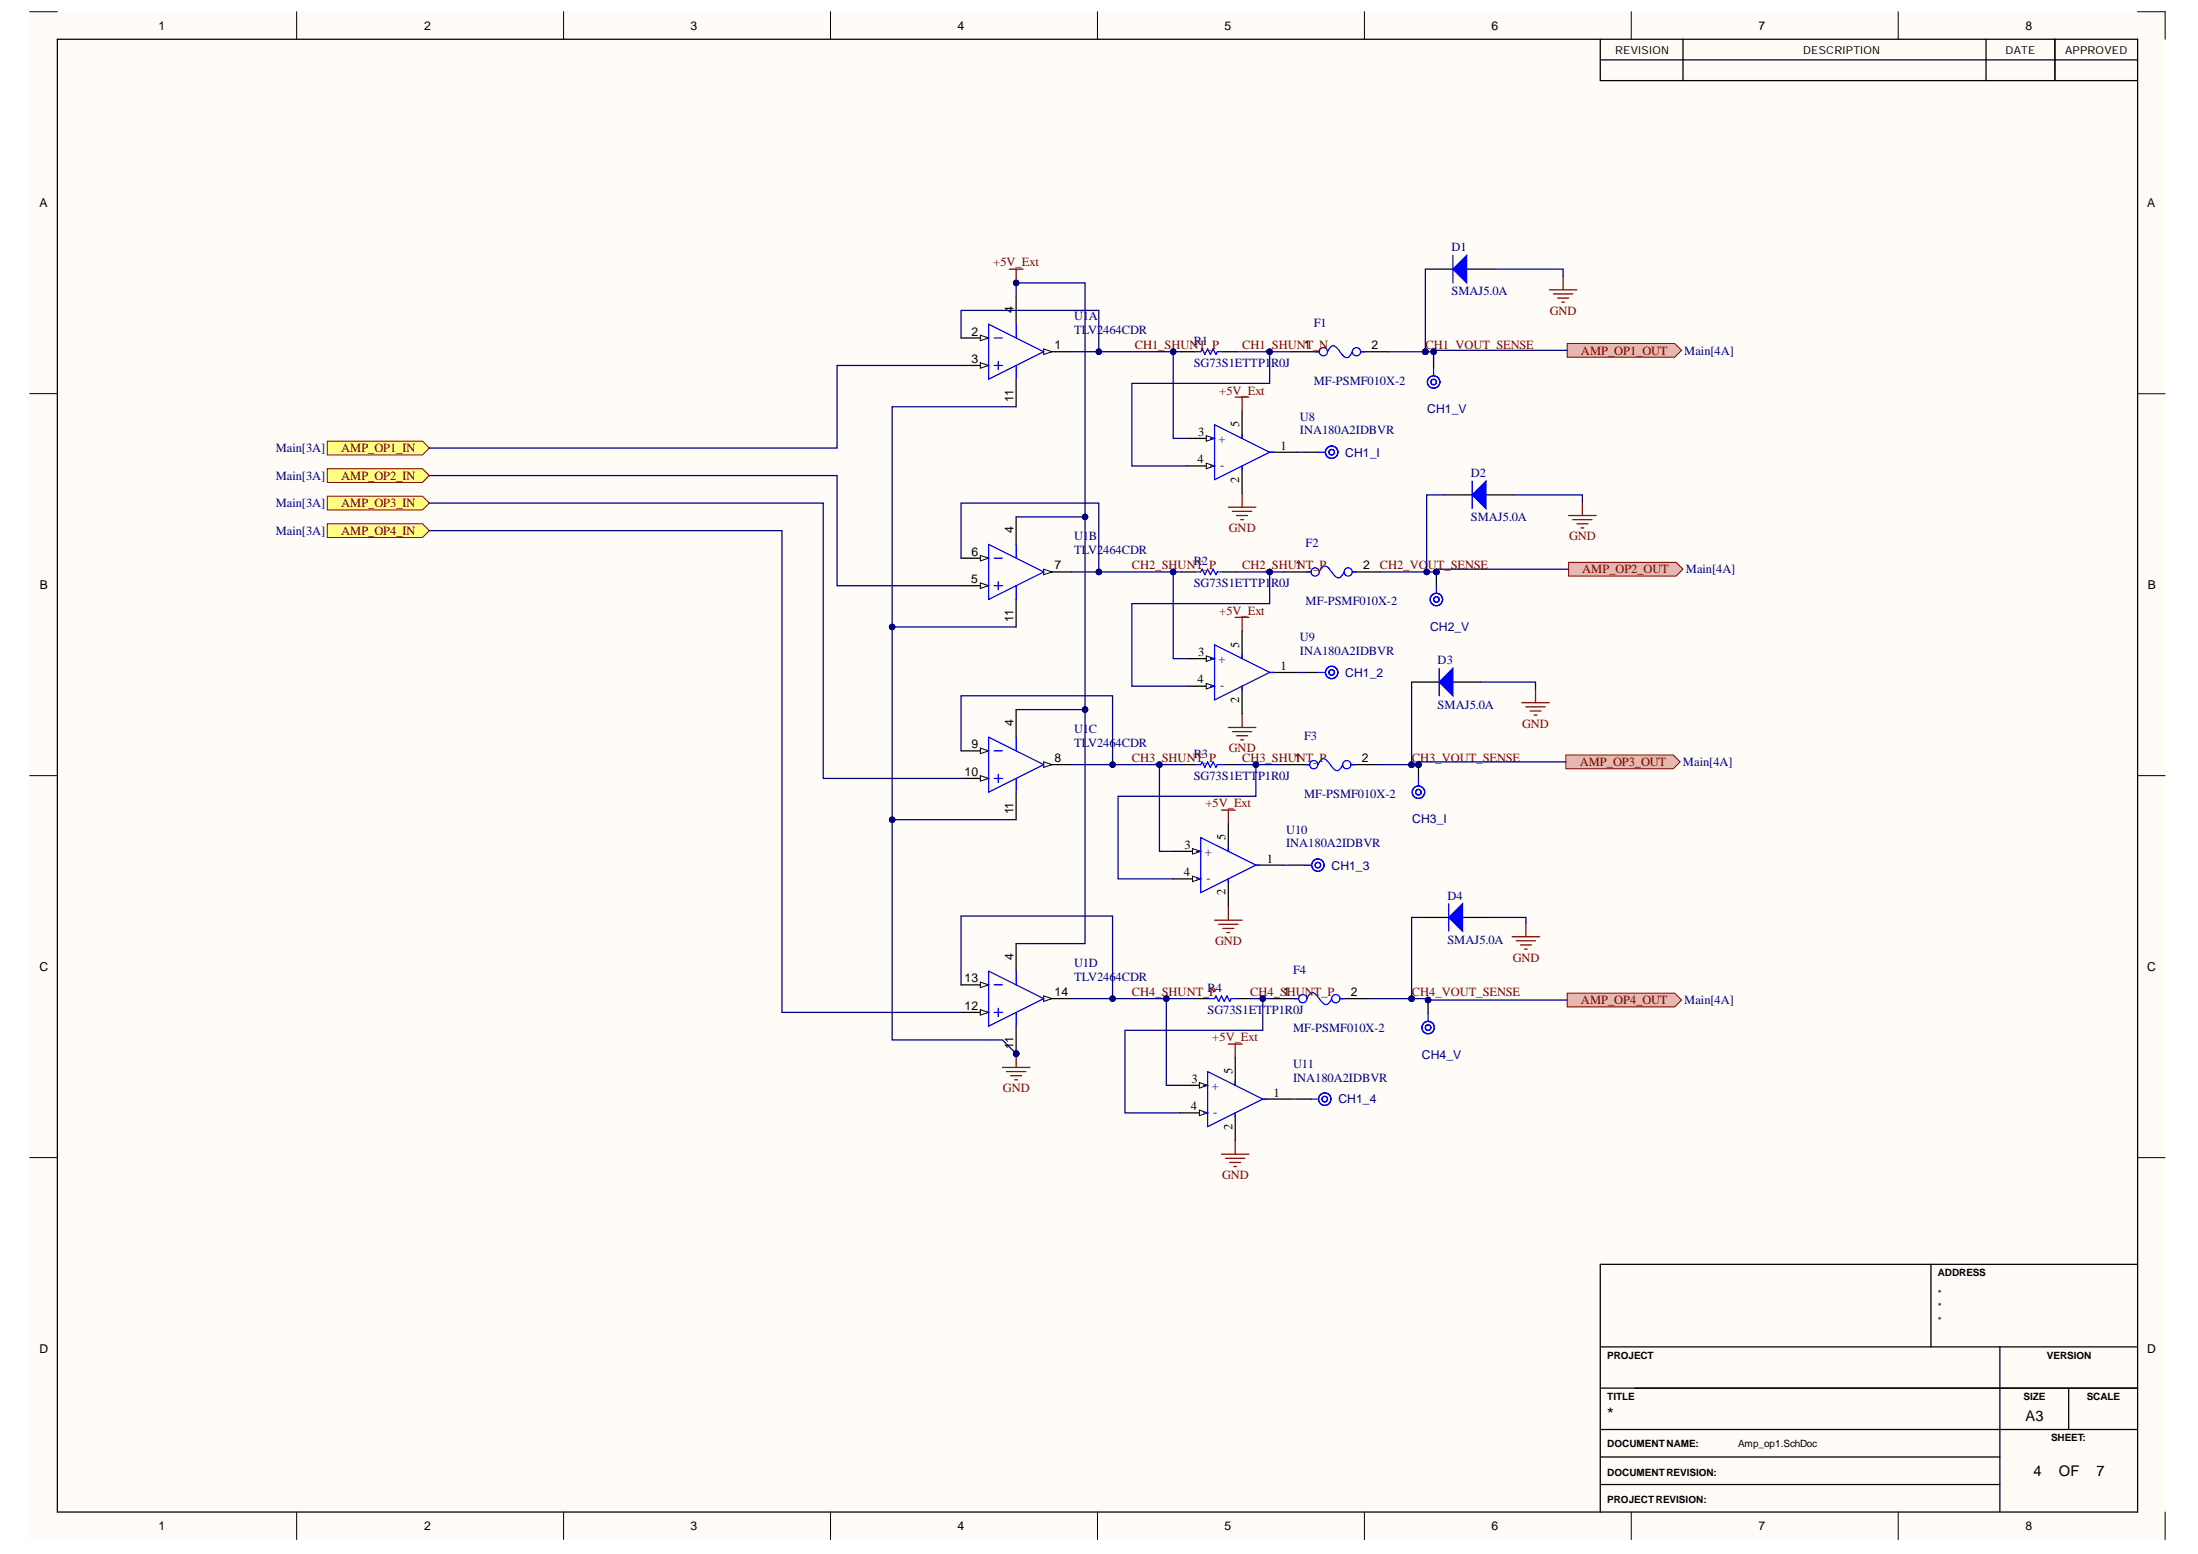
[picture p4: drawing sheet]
<svg xmlns="http://www.w3.org/2000/svg" width="297mm" height="210mm" viewBox="0 0 297 210" stroke-linecap="round" stroke-linejoin="round" font-family="sans-serif">
<defs><g id="words">
<text font-size="2.3" x="217.2" y="191.9">*</text>
<g font-size="2">
<text x="273.7" y="191.9">A3</text>
<text x="274.8" y="199.4">4</text>
<text x="278.2" y="199.4">OF</text>
<text x="283.3" y="199.4">7</text>
</g>
<g font-size="1.7" fill="#800000">
<text x="134.2" y="36">+5V_Ext</text>
<text x="153.3" y="47.2">CH1_SHUNT_P</text>
<text x="167.9" y="47.2">CH1_SHUN1T_N</text>
<text x="192.6" y="47.2">CH1_VOUT_SENSE</text>
<text x="209.4" y="42.5">GND</text>
<text x="213.7" y="47.9">AMP_OP1_OUT</text>
<text x="164.8" y="53.3">+5V_Ext</text>
<text x="46.1" y="61.1">AMP_OP1_IN</text>
<text x="46.1" y="64.8">AMP_OP2_IN</text>
<text x="46.1" y="68.5">AMP_OP3_IN</text>
<text x="166.1" y="71.9">GND</text>
<text x="46.1" y="72.3">AMP_OP4_IN</text>
<text x="153" y="76.9">CH2_SHUNT_P</text>
<text x="167.9" y="76.9">CH2_SHUNT_P</text>
<text x="186.5" y="76.9">CH2_VOUT_SENSE</text>
<text x="212" y="73">GND</text>
<text x="213.8" y="77.5">AMP_OP2_OUT</text>
<text x="164.8" y="83">+5V_Ext</text>
<text x="166.1" y="101.6">GND</text>
<text x="205.7" y="98.3">GND</text>
<text x="153" y="102.9">CH3_SHUNT_P</text>
<text x="167.9" y="102.9">CH3_SHUNT_P</text>
<text x="190.8" y="102.9">CH3_VOUT_SENSE</text>
<text x="213.5" y="103.5">AMP_OP3_OUT</text>
<text x="162.9" y="109">+5V_Ext</text>
<text x="164.2" y="127.7">GND</text>
<text x="204.4" y="129.9">GND</text>
<text x="153" y="134.6">CH4_SHUNT_P</text>
<text x="169" y="134.6">CH4_SHUNT_P</text>
<text x="190.8" y="134.6">CH4_VOUT_SENSE</text>
<text x="213.7" y="135.7">AMP_OP4_OUT</text>
<text x="163.8" y="140.7">+5V_Ext</text>
<text x="135.5" y="147.6">GND</text>
<text x="165.1" y="159.3">GND</text>
</g>
<g font-size="1.7" fill="#000080">
<text x="196.1" y="34">D1</text>
<text x="196.1" y="39.9">SMAJ5.0A</text>
<text x="145.1" y="43.2">U1A</text>
<text x="145.1" y="45.1">TLV2464CDR</text>
<text x="161.3" y="46.6">R1</text>
<text x="177.5" y="44.2">F1</text>
<text x="227.6" y="47.9">Main[4A]</text>
<text x="161.3" y="49.6">SG73S1ETTP1R0J</text>
<text x="177.5" y="52">MF-PSMF010X-2</text>
<text x="164.7" y="59.8">+</text>
<text x="175.7" y="56.8">U8</text>
<text x="175.7" y="58.7">INA180A2IDBVR</text>
<text x="37.3" y="61.1">Main[3A]</text>
<text x="37.3" y="64.8">Main[3A]</text>
<text x="164.9" y="63.4">-</text>
<text x="198.8" y="64.4">D2</text>
<text x="37.3" y="68.5">Main[3A]</text>
<text x="198.8" y="70.4">SMAJ5.0A</text>
<text x="37.3" y="72.3">Main[3A]</text>
<text x="145.1" y="73">U1B</text>
<text x="145.1" y="74.8">TLV2464CDR</text>
<text x="161.3" y="76.4">R2</text>
<text x="176.4" y="73.9">F2</text>
<text x="227.8" y="77.5">Main[4A]</text>
<text x="161.3" y="79.3">SG73S1ETTP1R0J</text>
<text x="176.4" y="81.7">MF-PSMF010X-2</text>
<text x="164.7" y="89.5">+</text>
<text x="175.7" y="86.6">U9</text>
<text x="175.7" y="88.4">INA180A2IDBVR</text>
<text x="194.3" y="89.7">D3</text>
<text x="164.9" y="93.1">-</text>
<text x="194.3" y="95.7">SMAJ5.0A</text>
<text x="145.1" y="99">U1C</text>
<text x="145.1" y="100.9">TLV2464CDR</text>
<text x="176.2" y="100">F3</text>
<text x="161.3" y="102.4">R3</text>
<text x="161.3" y="105.3">SG73S1ETT</text>
<text x="170" y="105.3">P1R0J</text>
<text x="176.2" y="107.8">MF-PSMF010X-2</text>
<text x="227.4" y="103.5">Main[4A]</text>
<text x="173.8" y="112.6">U10</text>
<text x="162.8" y="115.6">+</text>
<text x="163" y="119.1">-</text>
<text x="173.8" y="114.5">INA180A2IDBVR</text>
<text x="195.6" y="121.5">D4</text>
<text x="145.1" y="130.6">U1D</text>
<text x="174.7" y="131.6">F4</text>
<text x="195.6" y="127.5">SMAJ5.0A</text>
<text x="145.1" y="132.5">TLV2464CDR</text>
<text x="163.2" y="134">R4</text>
<text x="163.2" y="137">SG73S1ET</text>
<text x="170.8" y="137">TP1R0J</text>
<text x="227.6" y="135.7">Main[4A]</text>
<text x="174.7" y="139.4">MF-PSMF010X-2</text>
<text x="163.7" y="147.2">+</text>
<text x="174.7" y="144.2">U11</text>
<text x="174.7" y="146.1">INA180A2IDBVR</text>
<text x="164" y="150.7">-</text>
</g>
<g font-size="1.7">
<text x="161.9" y="58.9">3</text>
<text x="167.5" y="57.7" transform="rotate(-90 167.5 57.7)">5</text>
<text x="161.8" y="62.6">4</text>
<text x="167.5" y="65.2" transform="rotate(-90 167.5 65.2)">2</text>
<text x="173.1" y="60.7">1</text>
<text x="161.9" y="88.6">3</text>
<text x="167.5" y="87.5" transform="rotate(-90 167.5 87.5)">5</text>
<text x="161.8" y="92.3">4</text>
<text x="167.5" y="94.9" transform="rotate(-90 167.5 94.9)">2</text>
<text x="173.1" y="90.5">1</text>
<text x="165.6" y="113.5" transform="rotate(-90 165.6 113.5)">5</text>
<text x="160" y="118.4">4</text>
<text x="160.1" y="114.7">3</text>
<text x="171.2" y="116.5">1</text>
<text x="165.6" y="121" transform="rotate(-90 165.6 121)">2</text>
<text x="160.9" y="150">4</text>
<text x="161" y="146.3">3</text>
<text x="166.5" y="145.1" transform="rotate(-90 166.5 145.1)">5</text>
<text x="172.1" y="148.1">1</text>
<text x="166.5" y="152.6" transform="rotate(-90 166.5 152.6)">2</text>
</g>
<g font-size="1.6">
<text x="21.4" y="4">1</text>
<text x="57.3" y="4">2</text>
<text x="93.3" y="4">3</text>
<text x="129.4" y="4">4</text>
<text x="165.5" y="4">5</text>
<text x="201.6" y="4">6</text>
<text x="237.6" y="4">7</text>
<text x="273.7" y="4">8</text>
<text x="5.3" y="28">A</text>
<text x="290.2" y="28">A</text>
<text x="131.3" y="45.3">2</text>
<text x="137" y="42.3" transform="rotate(-90 137 42.3)">4</text>
<text x="142.5" y="47.2">1</text>
<text x="185.4" y="47.2">2</text>
<text x="131.3" y="49">3</text>
<text x="137" y="54.3" transform="rotate(-90 137 54.3)">11</text>
<text x="131.3" y="75">6</text>
<text x="137" y="72" transform="rotate(-90 137 72)">4</text>
<text x="142.5" y="76.9">7</text>
<text x="175" y="76.9">1</text>
<text x="184.2" y="76.9">2</text>
<text x="5.4" y="79.6">B</text>
<text x="131.2" y="78.8">5</text>
<text x="290.2" y="79.6">B</text>
<text x="137" y="84" transform="rotate(-90 137 84)">11</text>
<text x="131.3" y="101.1">9</text>
<text x="137" y="98.1" transform="rotate(-90 137 98.1)">4</text>
<text x="130.3" y="104.8">10</text>
<text x="142.5" y="102.9">8</text>
<text x="174.9" y="102.9">1</text>
<text x="184" y="102.9">2</text>
<text x="137" y="110" transform="rotate(-90 137 110)">11</text>
<text x="5.3" y="131.2">C</text>
<text x="137" y="129.7" transform="rotate(-90 137 129.7)">4</text>
<text x="290.2" y="131.2">C</text>
<text x="130.3" y="136.4">12</text>
<text x="130.3" y="132.7">13</text>
<text x="142.5" y="134.6">14</text>
<text x="173.4" y="134.6">1</text>
<text x="182.6" y="134.6">2</text>
<text x="137" y="141.6" transform="rotate(-90 137 141.6)">11</text>
<text x="5.3" y="182.7">D</text>
<text x="290.2" y="182.7">D</text>
<text x="21.4" y="206.7">1</text>
<text x="57.3" y="206.7">2</text>
<text x="93.3" y="206.7">3</text>
<text x="129.4" y="206.7">4</text>
<text x="165.5" y="206.7">5</text>
<text x="201.6" y="206.7">6</text>
<text x="237.6" y="206.7">7</text>
<text x="273.7" y="206.7">8</text>
</g>
<g font-size="1.6" fill="#000080">
<text x="192.9" y="55.8">CH1_V</text>
<text x="181.8" y="61.7">CH1_I</text>
<text x="193.3" y="85.2">CH2_V</text>
<text x="181.8" y="91.4">CH1_2</text>
<text x="190.9" y="111.2">CH3_I</text>
<text x="179.9" y="117.4">CH1_3</text>
<text x="192.2" y="143">CH4_V</text>
<text x="180.9" y="149">CH1_4</text>
</g>
<g font-size="1.5">
<text x="218.3" y="7.3">REVISION</text>
<text x="243.7" y="7.3">DESCRIPTION</text>
<text x="271" y="7.3">DATE</text>
<text x="279.1" y="7.3">APPROVED</text>
</g>
<g font-size="1.4">
<text x="261.9" y="172.4">ADDRESS</text>
<text x="261.9" y="178.9">*</text>
<text x="261.9" y="175.1">*</text>
<text x="261.9" y="177">*</text>
<text x="217.2" y="183.5">PROJECT</text>
<text x="276.6" y="183.5">VERSION</text>
<text x="217.2" y="189.1">TITLE</text>
<text x="273.5" y="189.1">SIZE</text>
<text x="282" y="189.1">SCALE</text>
<text x="217.2" y="195.4">DOCUMENTNAME:</text>
<text x="234.9" y="195.4">Amp_op1.SchDoc</text>
<text x="277.2" y="194.6">SHEET:</text>
<text x="217.2" y="203.1">PROJECTREVISION:</text>
<text x="217.2" y="199.3">DOCUMENTREVISION:</text>
</g>
</g></defs>
<g fill="#fffcf8">
<path d="M4 1.6h288.6v206.4h-288.6z" fill-rule="evenodd"/>
<path d="M7.7 5.3h281.2v198.9h-281.2z" fill-rule="evenodd"/>
</g>
<g fill="none" stroke="#000" stroke-width=".14">
<path d="M4 1.6h3.7M40.1 1.6v3.7M76.2 1.6v3.7M112.2 1.6v3.7M148.3 1.6v3.7M184.4 1.6v3.7M220.5 1.6v3.7M256.5 1.6v3.7M277.7 8.1v2.8M288.9 1.6h3.7v3.7M4 53.2h3.7M288.9 53.2h3.7"/>
<path d="M4 104.8h3.7M288.9 104.8h3.7M4 156.4h3.7M288.9 156.4h3.7M220.9 193.1h68M40.1 204.2v3.8M76.2 204.2v3.8M112.2 204.2v3.8M148.3 204.2v3.8M184.4 204.2v3.8M220.5 204.2v3.8M256.5 204.2v3.8"/>
<path d="M292.6 204.2v3.8"/>
</g>
<g fill="none" stroke="#000" stroke-width=".17">
<path d="M7.7 5.3h281.2v198.9h-281.2zM216.3 5.3v5.6h72.6M216.3 8.1h72.6M227.4 5.3v5.6M268.4 5.3v5.6M277.7 5.3v5.6M129.9 49.4h3.7M260.9 170.8v11.1M288.9 170.8h-72.6v33.4M216.3 181.9h72.6M216.3 187.5h72.6M216.3 193.1h72.6"/>
<path d="M216.3 196.8h54M270.3 181.9v22.3M279.6 187.5v5.6M216.3 200.5h54"/>
</g>
<path d="M132.5 49l1.1 .4-1.1 .3z" fill="#f8fcff"/>
<path d="M132.5 49l1.1 .4-1.1 .3z" fill="none" stroke="#000" stroke-width=".14"/>
<path d="M129.9 45.6h3.7" fill="none" stroke="#000" stroke-width=".17"/>
<path d="M132.5 45.3l1.1 .3-1.1 .4z" fill="#f8fcff"/>
<path d="M132.5 45.3l1.1 .3-1.1 .4z" fill="none" stroke="#000" stroke-width=".14"/>
<path d="M141 47.5h3.8" fill="none" stroke="#000" stroke-width=".17"/>
<path d="M141 47.1l1.2 .4-1.2 .4z" fill="#f8fcff"/>
<path d="M141 47.1l1.2 .4-1.2 .4z" fill="none" stroke="#000" stroke-width=".14"/>
<path d="M133.6 43.8l7.4 3.7-7.4 3.7zM134.3 49.4h1.2M134.3 45.6h1.2M134.9 48.8v1.1M137.3 43.8v1.8M137.3 49.4v1.8" fill="none" stroke="#00f" stroke-width=".17"/>
<path d="M137.3 40.1v3.7M137.3 51.2v3.7M129.9 79.1h3.7" fill="none" stroke="#000" stroke-width=".17"/>
<path d="M132.5 78.7l1.1 .4-1.1 .4z" fill="#f8fcff"/>
<path d="M132.5 78.7l1.1 .4-1.1 .4z" fill="none" stroke="#000" stroke-width=".14"/>
<path d="M129.9 75.4h3.7" fill="none" stroke="#000" stroke-width=".17"/>
<path d="M132.5 75l1.1 .4-1.1 .4z" fill="#f8fcff"/>
<path d="M132.5 75l1.1 .4-1.1 .4z" fill="none" stroke="#000" stroke-width=".14"/>
<path d="M141 77.3h3.8" fill="none" stroke="#000" stroke-width=".17"/>
<path d="M141 76.9l1.2 .4-1.2 .3z" fill="#f8fcff"/>
<path d="M141 76.9l1.2 .4-1.2 .3z" fill="none" stroke="#000" stroke-width=".14"/>
<path d="M133.6 73.5l7.4 3.8-7.4 3.7zM134.3 79.1h1.2M134.3 75.4h1.2M134.9 78.6v1.1M137.3 73.5v1.9M137.3 79.1v1.9" fill="none" stroke="#00f" stroke-width=".17"/>
<path d="M137.3 69.8v3.7M137.3 81v3.7M129.9 105.1h3.7" fill="none" stroke="#000" stroke-width=".17"/>
<path d="M132.5 104.8l1.1 .3-1.1 .4z" fill="#f8fcff"/>
<path d="M132.5 104.8l1.1 .3-1.1 .4z" fill="none" stroke="#000" stroke-width=".14"/>
<path d="M129.9 101.4h3.7" fill="none" stroke="#000" stroke-width=".17"/>
<path d="M132.5 101.1l1.1 .3-1.1 .4z" fill="#f8fcff"/>
<path d="M132.5 101.1l1.1 .3-1.1 .4z" fill="none" stroke="#000" stroke-width=".14"/>
<path d="M141 103.3h3.8" fill="none" stroke="#000" stroke-width=".17"/>
<path d="M141 102.9l1.2 .4-1.2 .4z" fill="#f8fcff"/>
<path d="M141 102.9l1.2 .4-1.2 .4z" fill="none" stroke="#000" stroke-width=".14"/>
<path d="M133.6 99.6l7.4 3.7-7.4 3.7zM137.3 99.6v1.8M134.3 105.1h1.2M134.3 101.4h1.2M134.9 104.6v1.1M137.3 105.1v1.9" fill="none" stroke="#00f" stroke-width=".17"/>
<path d="M137.3 95.8v3.8M137.3 107v3.7" fill="none" stroke="#000" stroke-width=".17"/>
<circle cx="137.3" cy="142.3" r=".37" fill="#000080"/>
<circle cx="137.3" cy="142.3" r=".37" fill="none" stroke="#000080" stroke-width=".14"/>
<path d="M129.9 136.7h3.7" fill="none" stroke="#000" stroke-width=".17"/>
<path d="M132.5 136.4l1.1 .3-1.1 .4z" fill="#f8fcff"/>
<path d="M132.5 136.4l1.1 .3-1.1 .4z" fill="none" stroke="#000" stroke-width=".14"/>
<path d="M129.9 133h3.7" fill="none" stroke="#000" stroke-width=".17"/>
<path d="M132.5 132.7l1.1 .3-1.1 .4z" fill="#f8fcff"/>
<path d="M132.5 132.7l1.1 .3-1.1 .4z" fill="none" stroke="#000" stroke-width=".14"/>
<path d="M141 134.9h3.8" fill="none" stroke="#000" stroke-width=".17"/>
<path d="M141 134.5l1.2 .4-1.2 .4z" fill="#f8fcff"/>
<path d="M141 134.5l1.2 .4-1.2 .4z" fill="none" stroke="#000" stroke-width=".14"/>
<path d="M133.6 131.2l7.4 3.7-7.4 3.7zM134.3 136.7h1.2M134.3 133h1.2M134.9 136.2v1.1M137.3 131.2v1.8M137.3 136.7v1.9" fill="none" stroke="#00f" stroke-width=".17"/>
<path d="M137.3 138.6v3.7" fill="none" stroke="#000" stroke-width=".17"/>
<circle cx="137.3" cy="142.3" r=".37" fill="#000080"/>
<circle cx="137.3" cy="142.3" r=".37" fill="none" stroke="#000080" stroke-width=".14"/>
<path d="M137.3 127.5v3.7" fill="none" stroke="#000" stroke-width=".17"/>
<path d="M44.2 59.6h12.9l.9 .9-.9 .9h-12.9z" fill-rule="evenodd" fill="#ffff80"/>
<path d="M44.2 59.6h12.9l.9 .9-.9 .9h-12.9z" fill="none" stroke="#800000" stroke-width=".14"/>
<path d="M44.2 63.3h12.9l.9 .9-.9 1h-12.9z" fill-rule="evenodd" fill="#ffff80"/>
<path d="M44.2 63.3h12.9l.9 .9-.9 1h-12.9z" fill="none" stroke="#800000" stroke-width=".14"/>
<path d="M44.2 67h12.9l.9 1-.9 .9h-12.9z" fill-rule="evenodd" fill="#ffff80"/>
<path d="M44.2 67h12.9l.9 1-.9 .9h-12.9z" fill="none" stroke="#800000" stroke-width=".14"/>
<path d="M44.2 70.7h12.9l.9 1-.9 .9h-12.9z" fill-rule="evenodd" fill="#ffff80"/>
<path d="M44.2 70.7h12.9l.9 1-.9 .9h-12.9z" fill="none" stroke="#800000" stroke-width=".14"/>
<path d="M212 69.6h3.7M212.5 70.2h2.6M213.1 70.8h1.5M213.7 71.3h.3M213.8 67.8v1.8" fill="none" stroke="#800000" stroke-width=".17"/>
<path d="M212 76h14.5l.9 .9-.9 .9h-14.5z" fill-rule="evenodd" fill="#e6b8af"/>
<path d="M212 76h14.5l.9 .9-.9 .9h-14.5z" fill="none" stroke="#800000" stroke-width=".14"/>
<path d="M159.7 47.5h1.8M165.3 47.5h1.8M159.7 77.3h1.8M165.3 77.3h1.8M159.7 103.3h1.8M165.3 103.3h1.8" fill="none" stroke="#000" stroke-width=".17"/>
<path d="M161.5 47.5h.8l.2-.4 .3 .8 .4-.8 .4 .8 .3-.8 .4 .8 .2-.4h.8M161.5 77.3h.8l.2-.4 .3 .7 .4-.7 .4 .7 .3-.7 .4 .7 .2-.3h.8M161.5 103.3h.8l.2-.4 .3 .8 .4-.8 .4 .8 .3-.8 .4 .8 .2-.4h.8" fill="none" stroke="#00f" stroke-width=".17"/>
<path d="M209.4 39.1h3.7M209.9 39.7h2.6M211.2 37.3v1.8M210.5 40.3h1.5M211.1 40.8h.3" fill="none" stroke="#800000" stroke-width=".17"/>
<path d="M211.8 46.4h14.5l.9 .9-.9 1h-14.5z" fill-rule="evenodd" fill="#e6b8af"/>
<path d="M211.8 46.4h14.5l.9 .9-.9 1h-14.5z" fill="none" stroke="#800000" stroke-width=".14"/>
<path d="M205.6 94.9h3.8M206.2 95.5h2.6M206.8 96h1.5M207.3 96.6h.4M207.5 93.1v1.8" fill="none" stroke="#800000" stroke-width=".17"/>
<path d="M211.6 102h14.5l1 .9-1 .9h-14.5z" fill-rule="evenodd" fill="#e6b8af"/>
<path d="M211.6 102h14.5l1 .9-1 .9h-14.5z" fill="none" stroke="#800000" stroke-width=".14"/>
<path d="M204.3 126.5h3.8M204.9 127.1h2.6M205.5 127.6h1.5M206 128.2h.4M206.2 124.7v1.8" fill="none" stroke="#800000" stroke-width=".17"/>
<path d="M211.8 134.2h14.5l.9 .9-.9 .9h-14.5z" fill-rule="evenodd" fill="#e6b8af"/>
<path d="M211.8 134.2h14.5l.9 .9-.9 .9h-14.5z" fill="none" stroke="#800000" stroke-width=".14"/>
<path d="M161.5 134.9h1.9M167.1 134.9h1.9" fill="none" stroke="#000" stroke-width=".17"/>
<path d="M163.4 134.9h.7l.2-.4 .4 .8 .4-.8 .3 .8 .4-.8 .4 .8 .2-.4h.7" fill="none" stroke="#00f" stroke-width=".17"/>
<path d="M135.5 144.2h3.7M136 144.7h2.6M136.6 145.3h1.5M137.1 145.9h.4M137.3 142.3v1.9" fill="none" stroke="#800000" stroke-width=".17"/>
<circle cx="137.3" cy="142.3" r=".37" fill="#000080"/>
<circle cx="137.3" cy="142.3" r=".37" fill="none" stroke="#000080" stroke-width=".14"/>
<path d="M136.4 36.4h1.9M137.3 36.4v1.8" fill="none" stroke="#800000" stroke-width=".17"/>
<circle cx="137.3" cy="38.2" r=".37" fill="#000080"/>
<circle cx="137.3" cy="38.2" r=".37" fill="none" stroke="#000080" stroke-width=".14"/>
<path d="M192.6 36.4h3.7M198.2 36.4h3.7M174.6 47.5h3.7M183.9 47.5h3.7M173.4 77.3h3.8M182.7 77.3h3.8M173.3 103.3h3.7M182.6 103.3h3.7M171.8 134.9h3.7M181.1 134.9h3.7" fill="none" stroke="#000" stroke-width=".17"/>
<g fill="none" stroke="#00f" stroke-width=".17">
<path d="M177.7 47.5h.6M179.4 47.5a.89 .89 0 0 1 .9-.8l.4 .3 .6 .8a.68 .68 0 0 0 1.1 .3l.3-.6M183.9 47.5h.5M176.6 77.3h.6M178.3 77.3a.81 .81 0 0 1 1-.8l.8 .9a.85 .85 0 0 0 1.1 .5l.4-.6M182.7 77.3h.6M176.4 103.3h.6M178.1 103.3a.86 .86 0 0 1 .9-.8l.4 .3 .6 .7a.69 .69 0 0 0 1.1 .4l.3-.6M182.6 103.3h.5M174.9 134.9h.6M176.6 134.9a.86 .86 0 0 1 .9-.8l.3 .2 .6 .7a.84 .84 0 0 0 1.1 .6l.5-.7M181.1 134.9h.5"/>
<circle cx="178.8" cy="47.5" r=".56"/>
<circle cx="183.3" cy="47.5" r=".56"/>
<circle cx="177.7" cy="77.3" r=".56"/>
<circle cx="182.2" cy="77.3" r=".56"/>
<circle cx="177.5" cy="103.3" r=".56"/>
<circle cx="182" cy="103.3" r=".56"/>
<circle cx="176.1" cy="134.9" r=".56"/>
<circle cx="180.5" cy="134.9" r=".56"/>
</g>
<path d="M196.3 36.4l1.9-1.9v3.7z" fill="#00f"/>
<path d="M196.3 36.4l1.9-1.9v3.7zM196.3 34.5v3.7" fill="none" stroke="#00f" stroke-width=".17"/>
<path d="M195.2 66.8h3.7M200.8 66.8h3.7" fill="none" stroke="#000" stroke-width=".17"/>
<path d="M198.9 66.8l1.9-1.8v3.7z" fill="#00f"/>
<path d="M198.9 66.8l1.9-1.8v3.7zM198.9 65v3.7" fill="none" stroke="#00f" stroke-width=".17"/>
<path d="M190.8 92.1h3.7M196.3 92.1h3.8" fill="none" stroke="#000" stroke-width=".17"/>
<path d="M194.5 92.1l1.8-1.8v3.7z" fill="#00f"/>
<path d="M194.5 92.1l1.8-1.8v3.7zM194.5 90.3v3.7" fill="none" stroke="#00f" stroke-width=".17"/>
<path d="M192.1 123.9h3.7M197.6 123.9h3.8" fill="none" stroke="#000" stroke-width=".17"/>
<path d="M195.8 123.9l1.8-1.8v3.7z" fill="#00f"/>
<path d="M195.8 123.9l1.8-1.8v3.7zM195.8 122.1v3.7" fill="none" stroke="#00f" stroke-width=".17"/>
<circle cx="192.6" cy="47.5" r=".37" fill="#000080"/>
<circle cx="192.6" cy="47.5" r=".37" fill="none" stroke="#000080" stroke-width=".14"/>
<circle cx="190.8" cy="103.3" r=".38" fill="#000080"/>
<circle cx="190.8" cy="103.3" r=".38" fill="none" stroke="#000080" stroke-width=".14"/>
<circle cx="190.8" cy="134.9" r=".37" fill="#000080"/>
<circle cx="190.8" cy="134.9" r=".37" fill="none" stroke="#000080" stroke-width=".14"/>
<path d="M160.4 59.2h3.7" fill="none" stroke="#000" stroke-width=".17"/>
<path d="M163 58.8l1.1 .4-1.1 .4z" fill="#f8fcff"/>
<path d="M163 58.8l1.1 .4-1.1 .4z" fill="none" stroke="#000" stroke-width=".14"/>
<path d="M160.4 62.9h3.7" fill="none" stroke="#000" stroke-width=".17"/>
<path d="M163 62.6l1.1 .3-1.1 .4z" fill="#f8fcff"/>
<path d="M163 62.6l1.1 .3-1.1 .4z" fill="none" stroke="#000" stroke-width=".14"/>
<path d="M167.9 55.5v3.7M193.7 47.9v1.8M167.9 62.9v3.8M171.6 61.1h3.7M176.2 61.1h1.9M176.2 90.8h1.9" fill="none" stroke="#000" stroke-width=".17"/>
<g fill="none" stroke="#00f" stroke-width=".17">
<path d="M163.6 59.2h.5M164.1 57.4l7.5 3.7-7.5 3.7zM167.9 58.7v.5M193.7 49.7v1M163.6 62.9h.5M167.9 62.9v.6M171.6 61.1h.5M178.1 61.1h.9M178.1 90.8h.9"/>
<circle cx="193.7" cy="51.6" r=".37"/>
<circle cx="193.7" cy="51.6" r=".84"/>
<circle cx="180" cy="61.1" r=".37"/>
<circle cx="180" cy="61.1" r=".84"/>
<circle cx="180" cy="90.8" r=".84"/>
<circle cx="180" cy="90.8" r=".37"/>
<circle cx="180" cy="90.8" r=".38"/>
</g>
<path d="M166.9 53.6h1.9M167.9 53.6v1.9M166 68.5h3.7M166.6 69.1h2.6M167.1 69.6h1.5M167.7 70.2h.3M167.9 66.7v1.8M166.9 83.4h1.9M167.9 83.4v1.8" fill="none" stroke="#800000" stroke-width=".17"/>
<circle cx="194.1" cy="77.3" r=".37" fill="#000080"/>
<circle cx="194.1" cy="77.3" r=".37" fill="none" stroke="#000080" stroke-width=".14"/>
<path d="M194.1 77.3v1.8" fill="none" stroke="#000" stroke-width=".17"/>
<circle cx="194.1" cy="77.3" r=".37" fill="#000080"/>
<circle cx="194.1" cy="77.3" r=".37" fill="none" stroke="#000080" stroke-width=".14"/>
<g fill="none" stroke="#00f" stroke-width=".17">
<path d="M194.1 79.1v.9M176.2 116.9h1"/>
<circle cx="194.1" cy="81" r=".37"/>
<circle cx="194.1" cy="81" r=".84"/>
<circle cx="178.1" cy="116.9" r=".84"/>
<circle cx="178.1" cy="116.9" r=".37"/>
</g>
<path d="M174.4 116.9h1.8" fill="none" stroke="#000" stroke-width=".17"/>
<path d="M165.1 109.4h1.8M166 109.4v1.9" fill="none" stroke="#800000" stroke-width=".17"/>
<circle cx="191.7" cy="103.3" r=".38" fill="#000080"/>
<circle cx="191.7" cy="103.3" r=".38" fill="none" stroke="#000080" stroke-width=".14"/>
<path d="M191.7 103.3v1.8" fill="none" stroke="#000" stroke-width=".17"/>
<circle cx="191.7" cy="103.3" r=".38" fill="#000080"/>
<circle cx="191.7" cy="103.3" r=".38" fill="none" stroke="#000080" stroke-width=".14"/>
<g fill="none" stroke="#00f" stroke-width=".17">
<path d="M191.7 105.1v1M177.2 148.5h.9"/>
<circle cx="191.7" cy="107" r=".84"/>
<circle cx="191.7" cy="107" r=".38"/>
<circle cx="191.7" cy="107" r=".37"/>
<circle cx="179" cy="148.5" r=".37"/>
<circle cx="179" cy="148.5" r=".84"/>
</g>
<path d="M175.3 148.5h1.9" fill="none" stroke="#000" stroke-width=".17"/>
<path d="M166 141h1.9M166.9 141v1.9" fill="none" stroke="#800000" stroke-width=".17"/>
<circle cx="193" cy="135.1" r=".37" fill="#000080"/>
<circle cx="193" cy="135.1" r=".37" fill="none" stroke="#000080" stroke-width=".14"/>
<path d="M193 135.1v1.8" fill="none" stroke="#000" stroke-width=".17"/>
<circle cx="193" cy="135.1" r=".37" fill="#000080"/>
<circle cx="193" cy="135.1" r=".37" fill="none" stroke="#000080" stroke-width=".14"/>
<g fill="none" stroke="#00f" stroke-width=".17">
<path d="M193 136.9v1"/>
<circle cx="193" cy="138.8" r=".37"/>
<circle cx="193" cy="138.8" r=".84"/>
</g>
<g fill="none" stroke="#800000" stroke-width=".17">
<path d="M166 98.3h3.7M166.6 98.8h2.6M167.1 99.4h1.5M167.7 99.9h.3M167.9 96.4v1.9M164.1 124.3h3.8M164.7 124.9h2.6M165.3 125.4h1.4M165.8 126h.4M166 122.4v1.9M165.1 155.9h3.7M165.6 156.5h2.6"/>
<path d="M166.2 157h1.5M166.7 157.6h.4M166.9 154v1.9"/>
</g>
<path d="M201.9 36.4h9.3v.9M211.8 47.3h-18.1v.2h-1.1M204.5 66.8h9.3v1" fill="none" stroke="#000080" stroke-width=".17"/>
<circle cx="192.6" cy="47.5" r=".37" fill="#000080"/>
<circle cx="192.6" cy="47.5" r=".37" fill="none" stroke="#000080" stroke-width=".14"/>
<circle cx="193.7" cy="47.5" r=".37" fill="#000080"/>
<circle cx="193.7" cy="47.5" r=".37" fill="none" stroke="#000080" stroke-width=".14"/>
<path d="M200.1 92.1h7.4v1M211.6 102.9h-19.9v.4h-5.4" fill="none" stroke="#000080" stroke-width=".17"/>
<circle cx="190.8" cy="103.3" r=".38" fill="#000080"/>
<circle cx="190.8" cy="103.3" r=".38" fill="none" stroke="#000080" stroke-width=".14"/>
<circle cx="191.7" cy="103.3" r=".38" fill="#000080"/>
<circle cx="191.7" cy="103.3" r=".38" fill="none" stroke="#000080" stroke-width=".14"/>
<path d="M144.8 134.9h16.7M201.4 123.9h4.8v.8" fill="none" stroke="#000080" stroke-width=".17"/>
<circle cx="150.4" cy="134.9" r=".37" fill="#000080"/>
<circle cx="150.4" cy="134.9" r=".37" fill="none" stroke="#000080" stroke-width=".14"/>
<circle cx="157.6" cy="134.9" r=".37" fill="#000080"/>
<circle cx="157.6" cy="134.9" r=".37" fill="none" stroke="#000080" stroke-width=".14"/>
<path d="M144.8 103.3h14.9" fill="none" stroke="#000080" stroke-width=".17"/>
<circle cx="150.4" cy="103.3" r=".37" fill="#000080"/>
<circle cx="150.4" cy="103.3" r=".37" fill="none" stroke="#000080" stroke-width=".14"/>
<circle cx="156.7" cy="103.3" r=".37" fill="#000080"/>
<circle cx="156.7" cy="103.3" r=".37" fill="none" stroke="#000080" stroke-width=".14"/>
<path d="M144.8 77.3h14.9" fill="none" stroke="#000080" stroke-width=".17"/>
<circle cx="148.5" cy="77.3" r=".37" fill="#000080"/>
<circle cx="148.5" cy="77.3" r=".37" fill="none" stroke="#000080" stroke-width=".14"/>
<circle cx="158.5" cy="77.3" r=".37" fill="#000080"/>
<circle cx="158.5" cy="77.3" r=".37" fill="none" stroke="#000080" stroke-width=".14"/>
<path d="M190.8 92.1v11.2" fill="none" stroke="#000080" stroke-width=".17"/>
<circle cx="190.8" cy="103.3" r=".38" fill="#000080"/>
<circle cx="190.8" cy="103.3" r=".38" fill="none" stroke="#000080" stroke-width=".14"/>
<path d="M192.6 36.4v11.1" fill="none" stroke="#000080" stroke-width=".17"/>
<circle cx="192.6" cy="47.5" r=".37" fill="#000080"/>
<circle cx="192.6" cy="47.5" r=".37" fill="none" stroke="#000080" stroke-width=".14"/>
<path d="M144.8 47.5h14.9" fill="none" stroke="#000080" stroke-width=".17"/>
<circle cx="148.5" cy="47.5" r=".37" fill="#000080"/>
<circle cx="148.5" cy="47.5" r=".37" fill="none" stroke="#000080" stroke-width=".14"/>
<circle cx="158.5" cy="47.5" r=".37" fill="#000080"/>
<circle cx="158.5" cy="47.5" r=".37" fill="none" stroke="#000080" stroke-width=".14"/>
<path d="M137.3 69.8h9.3" fill="none" stroke="#000080" stroke-width=".17"/>
<circle cx="146.6" cy="69.8" r=".37" fill="#000080"/>
<circle cx="146.6" cy="69.8" r=".37" fill="none" stroke="#000080" stroke-width=".14"/>
<path d="M137.3 95.8h9.3" fill="none" stroke="#000080" stroke-width=".17"/>
<circle cx="146.6" cy="95.8" r=".37" fill="#000080"/>
<circle cx="146.6" cy="95.8" r=".37" fill="none" stroke="#000080" stroke-width=".14"/>
<path d="M137.3 40.1v-1.9h9.3v89.3h-9.3" fill="none" stroke="#000080" stroke-width=".17"/>
<circle cx="146.6" cy="95.8" r=".37" fill="#000080"/>
<circle cx="146.6" cy="95.8" r=".37" fill="none" stroke="#000080" stroke-width=".14"/>
<circle cx="146.6" cy="69.8" r=".37" fill="#000080"/>
<circle cx="146.6" cy="69.8" r=".37" fill="none" stroke="#000080" stroke-width=".14"/>
<circle cx="137.3" cy="38.2" r=".37" fill="#000080"/>
<circle cx="137.3" cy="38.2" r=".37" fill="none" stroke="#000080" stroke-width=".14"/>
<path d="M129.9 45.6v-3.7h18.6v5.6" fill="none" stroke="#000080" stroke-width=".17"/>
<circle cx="148.5" cy="47.5" r=".37" fill="#000080"/>
<circle cx="148.5" cy="47.5" r=".37" fill="none" stroke="#000080" stroke-width=".14"/>
<path d="M129.9 75.4v-7.4h18.6v9.3" fill="none" stroke="#000080" stroke-width=".17"/>
<circle cx="148.5" cy="77.3" r=".37" fill="#000080"/>
<circle cx="148.5" cy="77.3" r=".37" fill="none" stroke="#000080" stroke-width=".14"/>
<path d="M129.9 101.4v-7.4h20.5v9.3" fill="none" stroke="#000080" stroke-width=".17"/>
<circle cx="150.4" cy="103.3" r=".37" fill="#000080"/>
<circle cx="150.4" cy="103.3" r=".37" fill="none" stroke="#000080" stroke-width=".14"/>
<path d="M129.9 133v-9.3h20.5v11.2" fill="none" stroke="#000080" stroke-width=".17"/>
<circle cx="150.4" cy="134.9" r=".37" fill="#000080"/>
<circle cx="150.4" cy="134.9" r=".37" fill="none" stroke="#000080" stroke-width=".14"/>
<path d="M137.3 110.7h-16.7v29.8h14.9l1.8 1.8" fill="none" stroke="#000080" stroke-width=".17"/>
<circle cx="120.6" cy="110.7" r=".37" fill="#000080"/>
<circle cx="120.6" cy="110.7" r=".37" fill="none" stroke="#000080" stroke-width=".14"/>
<circle cx="137.3" cy="142.3" r=".37" fill="#000080"/>
<circle cx="137.3" cy="142.3" r=".37" fill="none" stroke="#000080" stroke-width=".14"/>
<path d="M137.3 54.9h-16.7v55.8" fill="none" stroke="#000080" stroke-width=".17"/>
<circle cx="120.6" cy="110.7" r=".37" fill="#000080"/>
<circle cx="120.6" cy="110.7" r=".37" fill="none" stroke="#000080" stroke-width=".14"/>
<circle cx="120.6" cy="84.7" r=".37" fill="#000080"/>
<circle cx="120.6" cy="84.7" r=".37" fill="none" stroke="#000080" stroke-width=".14"/>
<path d="M120.6 84.7h16.7" fill="none" stroke="#000080" stroke-width=".17"/>
<circle cx="120.6" cy="84.7" r=".37" fill="#000080"/>
<circle cx="120.6" cy="84.7" r=".37" fill="none" stroke="#000080" stroke-width=".14"/>
<path d="M129.9 49.4h-16.8v11.1h-55.1M167.1 47.5h7.5M58 64.2h55.1v14.9h16.8M58 68h53.3v37.1h18.6M58 71.7h47.7v65h24.2" fill="none" stroke="#000080" stroke-width=".17"/>
<circle cx="171.6" cy="47.5" r=".37" fill="#000080"/>
<circle cx="171.6" cy="47.5" r=".37" fill="none" stroke="#000080" stroke-width=".14"/>
<path d="M187.6 47.5h5" fill="none" stroke="#000080" stroke-width=".17"/>
<circle cx="192.6" cy="47.5" r=".37" fill="#000080"/>
<circle cx="192.6" cy="47.5" r=".37" fill="none" stroke="#000080" stroke-width=".14"/>
<path d="M167.1 77.3h6.3" fill="none" stroke="#000080" stroke-width=".17"/>
<circle cx="171.6" cy="77.3" r=".37" fill="#000080"/>
<circle cx="171.6" cy="77.3" r=".37" fill="none" stroke="#000080" stroke-width=".14"/>
<path d="M212 76.9h-17.9v.4h-7.6" fill="none" stroke="#000080" stroke-width=".17"/>
<circle cx="194.1" cy="77.3" r=".37" fill="#000080"/>
<circle cx="194.1" cy="77.3" r=".37" fill="none" stroke="#000080" stroke-width=".14"/>
<circle cx="192.8" cy="77.3" r=".37" fill="#000080"/>
<circle cx="192.8" cy="77.3" r=".37" fill="none" stroke="#000080" stroke-width=".14"/>
<path d="M167.1 103.3h6.2" fill="none" stroke="#000080" stroke-width=".17"/>
<circle cx="169.7" cy="103.3" r=".37" fill="#000080"/>
<circle cx="169.7" cy="103.3" r=".37" fill="none" stroke="#000080" stroke-width=".14"/>
<path d="M169 134.9h2.8" fill="none" stroke="#000080" stroke-width=".17"/>
<circle cx="170.7" cy="134.9" r=".37" fill="#000080"/>
<circle cx="170.7" cy="134.9" r=".37" fill="none" stroke="#000080" stroke-width=".14"/>
<path d="M158.5 47.5v11.7h1.9" fill="none" stroke="#000080" stroke-width=".17"/>
<circle cx="158.5" cy="47.5" r=".37" fill="#000080"/>
<circle cx="158.5" cy="47.5" r=".37" fill="none" stroke="#000080" stroke-width=".14"/>
<path d="M171.6 47.5v4.3h-18.6v11.1h7.4" fill="none" stroke="#000080" stroke-width=".17"/>
<circle cx="171.6" cy="47.5" r=".37" fill="#000080"/>
<circle cx="171.6" cy="47.5" r=".37" fill="none" stroke="#000080" stroke-width=".14"/>
<path d="M158.5 77.3v11.7h1.9M175.3 61.1h.9" fill="none" stroke="#000080" stroke-width=".17"/>
<circle cx="158.5" cy="77.3" r=".37" fill="#000080"/>
<circle cx="158.5" cy="77.3" r=".37" fill="none" stroke="#000080" stroke-width=".14"/>
<path d="M171.6 77.3v4.2h-18.6v11.2h7.4" fill="none" stroke="#000080" stroke-width=".17"/>
<circle cx="171.6" cy="77.3" r=".37" fill="#000080"/>
<circle cx="171.6" cy="77.3" r=".37" fill="none" stroke="#000080" stroke-width=".14"/>
<path d="M175.3 90.8h.9M156.7 103.3v11.7h1.8" fill="none" stroke="#000080" stroke-width=".17"/>
<circle cx="156.7" cy="103.3" r=".37" fill="#000080"/>
<circle cx="156.7" cy="103.3" r=".37" fill="none" stroke="#000080" stroke-width=".14"/>
<path d="M169.7 103.3v4.3h-18.6v11.1h7.4" fill="none" stroke="#000080" stroke-width=".17"/>
<circle cx="169.7" cy="103.3" r=".37" fill="#000080"/>
<circle cx="169.7" cy="103.3" r=".37" fill="none" stroke="#000080" stroke-width=".14"/>
<path d="M173.4 116.9h1M157.6 134.9v11.7h1.9" fill="none" stroke="#000080" stroke-width=".17"/>
<circle cx="157.6" cy="134.9" r=".37" fill="#000080"/>
<circle cx="157.6" cy="134.9" r=".37" fill="none" stroke="#000080" stroke-width=".14"/>
<path d="M170.6 134.9v4.3h-18.6v11.1h7.5" fill="none" stroke="#000080" stroke-width=".17"/>
<circle cx="170.7" cy="134.9" r=".37" fill="#000080"/>
<circle cx="170.7" cy="134.9" r=".37" fill="none" stroke="#000080" stroke-width=".14"/>
<path d="M195.2 66.8h-2.4v10.5M174.4 148.5h.9" fill="none" stroke="#000080" stroke-width=".17"/>
<circle cx="192.8" cy="77.3" r=".37" fill="#000080"/>
<circle cx="192.8" cy="77.3" r=".37" fill="none" stroke="#000080" stroke-width=".14"/>
<path d="M193.7 47.5v.4" fill="none" stroke="#000080" stroke-width=".17"/>
<circle cx="193.7" cy="47.5" r=".37" fill="#000080"/>
<circle cx="193.7" cy="47.5" r=".37" fill="none" stroke="#000080" stroke-width=".14"/>
<path d="M190.8 134.9h2.2v.2h18.8" fill="none" stroke="#000080" stroke-width=".17"/>
<circle cx="190.8" cy="134.9" r=".37" fill="#000080"/>
<circle cx="190.8" cy="134.9" r=".37" fill="none" stroke="#000080" stroke-width=".14"/>
<circle cx="193" cy="135.1" r=".37" fill="#000080"/>
<circle cx="193" cy="135.1" r=".37" fill="none" stroke="#000080" stroke-width=".14"/>
<path d="M192.1 123.9h-1.3v11h-6" fill="none" stroke="#000080" stroke-width=".17"/>
<circle cx="190.8" cy="134.9" r=".37" fill="#000080"/>
<circle cx="190.8" cy="134.9" r=".37" fill="none" stroke="#000080" stroke-width=".14"/>
<path d="M160.4 89h3.7" fill="none" stroke="#000" stroke-width=".17"/>
<path d="M163 88.6l1.1 .4-1.1 .3z" fill="#f8fcff"/>
<path d="M163 88.6l1.1 .4-1.1 .3z" fill="none" stroke="#000" stroke-width=".14"/>
<path d="M160.4 92.7h3.7" fill="none" stroke="#000" stroke-width=".17"/>
<path d="M163 92.3l1.1 .4-1.1 .4z" fill="#f8fcff"/>
<path d="M163 92.3l1.1 .4-1.1 .4z" fill="none" stroke="#000" stroke-width=".14"/>
<path d="M167.9 85.2v3.8M167.9 92.7v3.7M171.6 90.8h3.7M158.5 115h3.8" fill="none" stroke="#000" stroke-width=".17"/>
<path d="M163.6 89h.5M163.6 92.7h.5M164.1 87.1l7.5 3.7-7.5 3.7zM167.9 88.4v.6M167.9 92.7v.5M171.6 90.8h.5" fill="none" stroke="#00f" stroke-width=".17"/>
<path d="M161.2 114.6l1.1 .4-1.1 .4z" fill="#f8fcff"/>
<path d="M161.2 114.6l1.1 .4-1.1 .4z" fill="none" stroke="#000" stroke-width=".14"/>
<path d="M158.5 118.7h3.8" fill="none" stroke="#000" stroke-width=".17"/>
<path d="M161.2 118.3l1.1 .4-1.1 .4z" fill="#f8fcff"/>
<path d="M161.2 118.3l1.1 .4-1.1 .4z" fill="none" stroke="#000" stroke-width=".14"/>
<path d="M166 111.3v3.7M166 118.7v3.7M169.7 116.9h3.7M159.5 146.6h3.7" fill="none" stroke="#000" stroke-width=".17"/>
<path d="M161.7 115h.6M161.7 118.7h.6M162.3 113.1l7.4 3.8-7.4 3.7zM166 114.4v.6M166 118.7v.6M169.7 116.9h.6" fill="none" stroke="#00f" stroke-width=".17"/>
<path d="M162.1 146.2l1.1 .4-1.1 .4z" fill="#f8fcff"/>
<path d="M162.1 146.2l1.1 .4-1.1 .4z" fill="none" stroke="#000" stroke-width=".14"/>
<path d="M159.5 150.3h3.7" fill="none" stroke="#000" stroke-width=".17"/>
<path d="M162.1 149.9l1.1 .4-1.1 .4z" fill="#f8fcff"/>
<path d="M162.1 149.9l1.1 .4-1.1 .4z" fill="none" stroke="#000" stroke-width=".14"/>
<path d="M166.9 142.9v3.7M166.9 150.3v3.7M170.7 148.5h3.7" fill="none" stroke="#000" stroke-width=".17"/>
<path d="M162.6 146.6h.6M162.6 150.3h.6M163.2 144.7l7.4 3.8-7.4 3.7zM166.9 146v.6M166.9 150.3v.6M170.6 148.5h.6" fill="none" stroke="#00f" stroke-width=".17"/>
<use href="#words"/>
</svg>
